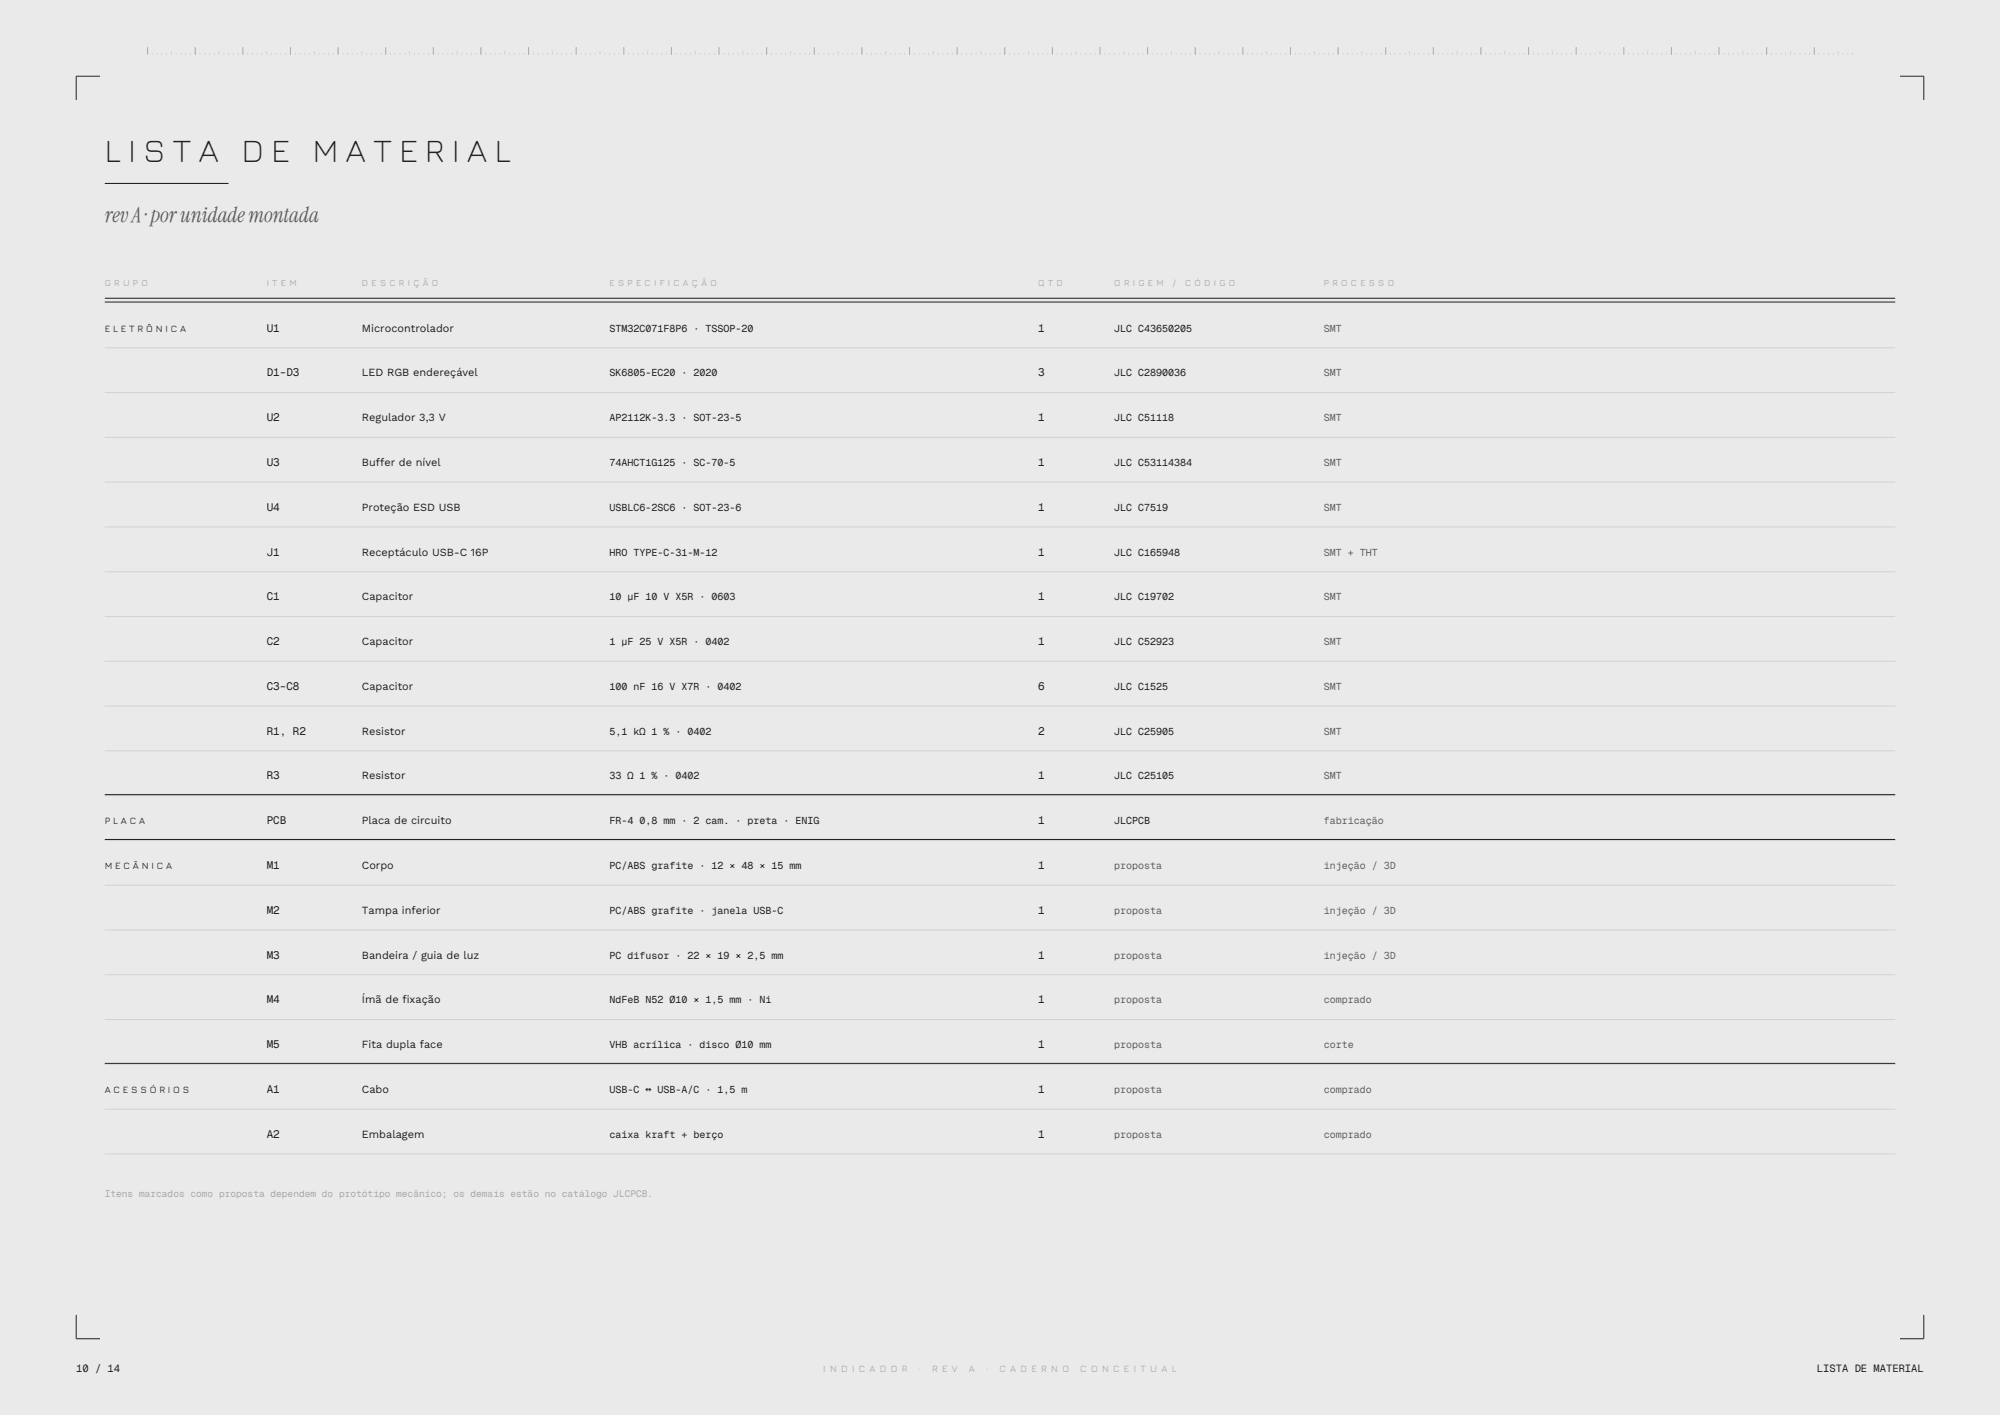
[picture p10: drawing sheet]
<svg xmlns="http://www.w3.org/2000/svg" width="420mm" height="297mm" viewBox="0 0 420 297" stroke-linecap="round" stroke-linejoin="round" font-family="sans-serif">
<defs><g id="words">
<text font-size="7" fill="#1b1e21" x="22" y="34">L I S T A D E M A T E R I A L</text>
<text font-size="4.4" fill="#5a5f64" x="22" y="46.5">rev A · por unidade montada</text>
<g font-size="2.3" fill="#1b1e21">
<text x="56" y="69.6">U1</text>
<text x="76" y="69.6">Microcontrolador</text>
<text x="218" y="69.6">1</text>
<text x="56" y="79">D1–D3</text>
<text x="76" y="79">LED RGB endereçável</text>
<text x="218" y="79">3</text>
<text x="56" y="88.4">U2</text>
<text x="76" y="88.4">Regulador 3,3 V</text>
<text x="218" y="88.4">1</text>
<text x="56" y="97.8">U3</text>
<text x="76" y="97.8">Buffer de nível</text>
<text x="218" y="97.8">1</text>
<text x="56" y="107.2">U4</text>
<text x="76" y="107.2">Proteção ESD USB</text>
<text x="218" y="107.2">1</text>
<text x="56" y="116.6">J1</text>
<text x="76" y="116.6">Receptáculo USB-C 16P</text>
<text x="218" y="116.6">1</text>
<text x="56" y="126">C1</text>
<text x="76" y="126">Capacitor</text>
<text x="218" y="126">1</text>
<text x="56" y="135.4">C2</text>
<text x="76" y="135.4">Capacitor</text>
<text x="218" y="135.4">1</text>
<text x="56" y="144.8">C3–C8</text>
<text x="76" y="144.8">Capacitor</text>
<text x="218" y="144.8">6</text>
<text x="56" y="154.2">R1, R2</text>
<text x="76" y="154.2">Resistor</text>
<text x="218" y="154.2">2</text>
<text x="56" y="163.6">R3</text>
<text x="76" y="163.6">Resistor</text>
<text x="218" y="163.6">1</text>
<text x="56" y="173">PCB</text>
<text x="76" y="173">Placa de circuito</text>
<text x="218" y="173">1</text>
<text x="56" y="182.4">M1</text>
<text x="76" y="182.4">Corpo</text>
<text x="218" y="182.4">1</text>
<text x="56" y="191.8">M2</text>
<text x="76" y="191.8">Tampa inferior</text>
<text x="218" y="191.8">1</text>
<text x="56" y="201.2">M3</text>
<text x="76" y="201.2">Bandeira / guia de luz</text>
<text x="218" y="201.2">1</text>
<text x="56" y="210.6">M4</text>
<text x="76" y="210.6">Ímã de fixação</text>
<text x="218" y="210.6">1</text>
<text x="56" y="220">M5</text>
<text x="76" y="220">Fita dupla face</text>
<text x="218" y="220">1</text>
<text x="56" y="229.4">A1</text>
<text x="76" y="229.4">Cabo</text>
<text x="218" y="229.4">1</text>
<text x="56" y="238.8">A2</text>
<text x="76" y="238.8">Embalagem</text>
<text x="218" y="238.8">1</text>
</g>
<g font-size="2.2" fill="#1b1e21">
<text x="16" y="288">10 / 14</text>
<text x="381.6" y="288">LISTA DE MATERIAL</text>
</g>
<g font-size="2.1" fill="#1b1e21">
<text x="128" y="69.6">STM32C071F8P6 · TSSOP-20</text>
<text x="234" y="69.6">JLC C43650205</text>
<text x="128" y="79">SK6805-EC20 · 2020</text>
<text x="234" y="79">JLC C2890036</text>
<text x="128" y="88.4">AP2112K-3.3 · SOT-23-5</text>
<text x="234" y="88.4">JLC C51118</text>
<text x="128" y="97.8">74AHCT1G125 · SC-70-5</text>
<text x="234" y="97.8">JLC C53114384</text>
<text x="128" y="107.2">USBLC6-2SC6 · SOT-23-6</text>
<text x="234" y="107.2">JLC C7519</text>
<text x="128" y="116.6">HRO TYPE-C-31-M-12</text>
<text x="234" y="116.6">JLC C165948</text>
<text x="128" y="126">10 µF 10 V X5R · 0603</text>
<text x="234" y="126">JLC C19702</text>
<text x="128" y="135.4">1 µF 25 V X5R · 0402</text>
<text x="234" y="135.4">JLC C52923</text>
<text x="128" y="144.8">100 nF 16 V X7R · 0402</text>
<text x="234" y="144.8">JLC C1525</text>
<text x="128" y="154.2">5,1 kΩ 1 % · 0402</text>
<text x="234" y="154.2">JLC C25905</text>
<text x="128" y="163.6">33 Ω 1 % · 0402</text>
<text x="234" y="163.6">JLC C25105</text>
<text x="128" y="173">FR-4 0,8 mm · 2 cam. · preta · ENIG</text>
<text x="234" y="173">JLCPCB</text>
<text x="128" y="182.4">PC/ABS grafite · 12 × 48 × 15 mm</text>
<text x="128" y="191.8">PC/ABS grafite · janela USB-C</text>
<text x="128" y="201.2">PC difusor · 22 × 19 × 2,5 mm</text>
<text x="128" y="210.6">NdFeB N52 Ø10 × 1,5 mm · Ni</text>
<text x="128" y="220">VHB acrílica · disco Ø10 mm</text>
<text x="128" y="229.4">USB-C ↔ USB-A/C · 1,5 m</text>
<text x="128" y="238.8">caixa kraft + berço</text>
</g>
<g font-size="2.1" fill="#5a5f64">
<text x="278" y="69.6">SMT</text>
<text x="278" y="79">SMT</text>
<text x="278" y="88.4">SMT</text>
<text x="278" y="97.8">SMT</text>
<text x="278" y="107.2">SMT</text>
<text x="278" y="116.6">SMT + THT</text>
<text x="278" y="126">SMT</text>
<text x="278" y="135.4">SMT</text>
<text x="278" y="144.8">SMT</text>
<text x="278" y="154.2">SMT</text>
<text x="278" y="163.6">SMT</text>
<text x="278" y="173">fabricação</text>
<text x="234" y="182.4">proposta</text>
<text x="278" y="182.4">injeção / 3D</text>
<text x="234" y="191.8">proposta</text>
<text x="278" y="191.8">injeção / 3D</text>
<text x="234" y="201.2">proposta</text>
<text x="278" y="201.2">injeção / 3D</text>
<text x="234" y="210.6">proposta</text>
<text x="278" y="210.6">comprado</text>
<text x="234" y="220">proposta</text>
<text x="278" y="220">corte</text>
<text x="234" y="229.4">proposta</text>
<text x="278" y="229.4">comprado</text>
<text x="234" y="238.8">proposta</text>
<text x="278" y="238.8">comprado</text>
</g>
<g font-size="2" fill="#1b1e21">
<text x="22" y="69.6">E L E T R Ô N I C A</text>
<text x="22" y="173">P L A C A</text>
<text x="22" y="182.4">M E C Â N I C A</text>
<text x="22" y="229.4">A C E S S Ó R I O S</text>
</g>
<g font-size="2" fill="#a9a79f">
<text x="22" y="251.2">Itens marcados como proposta dependem do protótipo mecânico; os demais estão no catálogo JLCPCB.</text>
<text x="172.9" y="288">I N D I C A D O R</text>
<text x="195.7" y="288">R E V</text>
<text x="203.5" y="288">A</text>
<text x="209.9" y="288">C A D E R N O</text>
<text x="226.9" y="288">C O N C E I T U A L</text>
</g>
<g font-size="1.9" fill="#a9a79f">
<text x="22" y="60">G R U P O</text>
<text x="56" y="60">I T E M</text>
<text x="76" y="60">D E S C R I Ç Ã O</text>
<text x="128" y="60">E S P E C I F I C A Ç Ã O</text>
<text x="218" y="60">Q T D</text>
<text x="234" y="60">O R I G E M</text>
<text x="248.9" y="60">C Ó D I G O</text>
<text x="278" y="60">P R O C E S S O</text>
</g>
</g></defs>
<path d="M0 0h420v297h-420z" fill-rule="evenodd" fill="#eeeae2"/>
<path d="M21 16h-5v5M399 16h5v5M22 38.5h26M22 62.6h376M22 63.4h376M22 166.8h376M22 176.2h376M22 223.2h376M16 276v5h5M404 276v5h-5" fill="none" stroke="#1b1e21" stroke-width=".21"/>
<g fill="none" stroke="#d6d2c8" stroke-width=".21">
<path d="M32 11.1v.4M33 11.1v.4M34 11.1v.4M35 11.1v.4M36 10.7v.8M37 11.1v.4M38 11.1v.4M39 11.1v.4M40 11.1v.4M42 11.1v.4M43 11.1v.4M44 11.1v.4"/>
<path d="M45 11.1v.4M46 10.7v.8M47 11.1v.4M48 11.1v.4M49 11.1v.4M50 11.1v.4M52 11.1v.4M53 11.1v.4M54 11.1v.4M55 11.1v.4M56 10.7v.8M57 11.1v.4"/>
<path d="M58 11.1v.4M59 11.1v.4M60 11.1v.4M62 11.1v.4M63 11.1v.4M64 11.1v.4M65 11.1v.4M66 10.7v.8M67 11.1v.4M68 11.1v.4M69 11.1v.4M70 11.1v.4"/>
<path d="M72 11.1v.4M73 11.1v.4M74 11.1v.4M75 11.1v.4M76 10.7v.8M77 11.1v.4M78 11.1v.4M79 11.1v.4M80 11.1v.4M82 11.1v.4M83 11.1v.4M84 11.1v.4"/>
<path d="M85 11.1v.4M86 10.7v.8M87 11.1v.4M88 11.1v.4M89 11.1v.4M90 11.1v.4M92 11.1v.4M93 11.1v.4M94 11.1v.4M95 11.1v.4M96 10.7v.8M97 11.1v.4"/>
<path d="M98 11.1v.4M99 11.1v.4M100 11.1v.4M102 11.1v.4M103 11.1v.4M104 11.1v.4M105 11.1v.4M106 10.7v.8M107 11.1v.4M108 11.1v.4M109 11.1v.4M110 11.1v.4"/>
<path d="M112 11.1v.4M113 11.1v.4M114 11.1v.4M115 11.1v.4M116 10.7v.8M117 11.1v.4M118 11.1v.4M119 11.1v.4M120 11.1v.4M122 11.1v.4M123 11.1v.4M124 11.1v.4"/>
<path d="M125 11.1v.4M126 10.7v.8M127 11.1v.4M128 11.1v.4M129 11.1v.4M130 11.1v.4M132 11.1v.4M133 11.1v.4M134 11.1v.4M135 11.1v.4M136 10.7v.8M137 11.1v.4"/>
<path d="M138 11.1v.4M139 11.1v.4M140 11.1v.4M142 11.1v.4M143 11.1v.4M144 11.1v.4M145 11.1v.4M146 10.7v.8M147 11.1v.4M148 11.1v.4M149 11.1v.4M150 11.1v.4"/>
<path d="M152 11.1v.4M153 11.1v.4M154 11.1v.4M155 11.1v.4M156 10.7v.8M157 11.1v.4M158 11.1v.4M159 11.1v.4M160 11.1v.4M162 11.1v.4M163 11.1v.4M164 11.1v.4"/>
<path d="M165 11.1v.4M166 10.7v.8M167 11.1v.4M168 11.1v.4M169 11.1v.4M170 11.1v.4M172 11.1v.4M173 11.1v.4M174 11.1v.4M175 11.1v.4M176 10.7v.8M177 11.1v.4"/>
<path d="M178 11.1v.4M179 11.1v.4M180 11.1v.4M182 11.1v.4M183 11.1v.4M184 11.1v.4M185 11.1v.4M186 10.7v.8M187 11.1v.4M188 11.1v.4M189 11.1v.4M190 11.1v.4"/>
<path d="M192 11.1v.4M193 11.1v.4M194 11.1v.4M195 11.1v.4M196 10.7v.8M197 11.1v.4M198 11.1v.4M199 11.1v.4M200 11.1v.4M202 11.1v.4M203 11.1v.4M204 11.1v.4"/>
<path d="M205 11.1v.4M206 10.7v.8M207 11.1v.4M208 11.1v.4M209 11.1v.4M210 11.1v.4M212 11.1v.4M213 11.1v.4M214 11.1v.4M215 11.1v.4M216 10.7v.8M217 11.1v.4"/>
<path d="M218 11.1v.4M219 11.1v.4M220 11.1v.4M222 11.1v.4M223 11.1v.4M224 11.1v.4M225 11.1v.4M226 10.7v.8M227 11.1v.4M228 11.1v.4M229 11.1v.4M230 11.1v.4"/>
<path d="M232 11.1v.4M233 11.1v.4M234 11.1v.4M235 11.1v.4M236 10.7v.8M237 11.1v.4M238 11.1v.4M239 11.1v.4M240 11.1v.4M242 11.1v.4M243 11.1v.4M244 11.1v.4"/>
<path d="M245 11.1v.4M246 10.7v.8M247 11.1v.4M248 11.1v.4M249 11.1v.4M250 11.1v.4M252 11.1v.4M253 11.1v.4M254 11.1v.4M255 11.1v.4M256 10.7v.8M257 11.1v.4"/>
<path d="M258 11.1v.4M259 11.1v.4M260 11.1v.4M262 11.1v.4M263 11.1v.4M264 11.1v.4M265 11.1v.4M266 10.7v.8M267 11.1v.4M268 11.1v.4M269 11.1v.4M270 11.1v.4"/>
<path d="M272 11.1v.4M273 11.1v.4M274 11.1v.4M275 11.1v.4M276 10.7v.8M277 11.1v.4M278 11.1v.4M279 11.1v.4M280 11.1v.4M282 11.1v.4M283 11.1v.4M284 11.1v.4"/>
<path d="M285 11.1v.4M286 10.7v.8M287 11.1v.4M288 11.1v.4M289 11.1v.4M290 11.1v.4M292 11.1v.4M293 11.1v.4M294 11.1v.4M295 11.1v.4M296 10.7v.8M297 11.1v.4"/>
<path d="M298 11.1v.4M299 11.1v.4M300 11.1v.4M302 11.1v.4M303 11.1v.4M304 11.1v.4M305 11.1v.4M306 10.7v.8M307 11.1v.4M308 11.1v.4M309 11.1v.4M310 11.1v.4"/>
<path d="M312 11.1v.4M313 11.1v.4M314 11.1v.4M315 11.1v.4M316 10.7v.8M317 11.1v.4M318 11.1v.4M319 11.1v.4M320 11.1v.4M322 11.1v.4M323 11.1v.4M324 11.1v.4"/>
<path d="M325 11.1v.4M326 10.7v.8M327 11.1v.4M328 11.1v.4M329 11.1v.4M330 11.1v.4M332 11.1v.4M333 11.1v.4M334 11.1v.4M335 11.1v.4M336 10.7v.8M337 11.1v.4"/>
<path d="M338 11.1v.4M339 11.1v.4M340 11.1v.4M342 11.1v.4M343 11.1v.4M344 11.1v.4M345 11.1v.4M346 10.7v.8M347 11.1v.4M348 11.1v.4M349 11.1v.4M350 11.1v.4"/>
<path d="M352 11.1v.4M353 11.1v.4M354 11.1v.4M355 11.1v.4M356 10.7v.8M357 11.1v.4M358 11.1v.4M359 11.1v.4M360 11.1v.4M362 11.1v.4M363 11.1v.4M364 11.1v.4"/>
<path d="M365 11.1v.4M366 10.7v.8M367 11.1v.4M368 11.1v.4M369 11.1v.4M370 11.1v.4M372 11.1v.4M373 11.1v.4M374 11.1v.4M375 11.1v.4M376 10.7v.8M377 11.1v.4"/>
<path d="M378 11.1v.4M379 11.1v.4M380 11.1v.4M382 11.1v.4M383 11.1v.4M384 11.1v.4M385 11.1v.4M386 10.7v.8M387 11.1v.4M388 11.1v.4M389 11.1v.4M22 73h376"/>
<path d="M22 82.4h376M22 91.8h376M22 101.2h376M22 110.6h376M22 120h376M22 129.4h376M22 138.8h376M22 148.2h376M22 157.6h376M22 167h376M22 176.4h376M22 185.8h376"/>
<path d="M22 195.2h376M22 204.6h376M22 214h376M22 223.4h376M22 232.8h376M22 242.2h376"/>
</g>
<g fill="none" stroke="#a9a79f" stroke-width=".21">
<path d="M31 9.9v1.6M41 9.9v1.6M51 9.9v1.6M61 9.9v1.6M71 9.9v1.6M81 9.9v1.6M91 9.9v1.6M101 9.9v1.6M111 9.9v1.6M121 9.9v1.6M131 9.9v1.6M141 9.9v1.6"/>
<path d="M151 9.9v1.6M161 9.9v1.6M171 9.9v1.6M181 9.9v1.6M191 9.9v1.6M201 9.9v1.6M211 9.9v1.6M221 9.9v1.6M231 9.9v1.6M241 9.9v1.6M251 9.9v1.6M261 9.9v1.6"/>
<path d="M271 9.9v1.6M281 9.9v1.6M291 9.9v1.6M301 9.9v1.6M311 9.9v1.6M321 9.9v1.6M331 9.9v1.6M341 9.9v1.6M351 9.9v1.6M361 9.9v1.6M371 9.9v1.6M381 9.9v1.6"/>
</g>
<use href="#words"/>
</svg>
